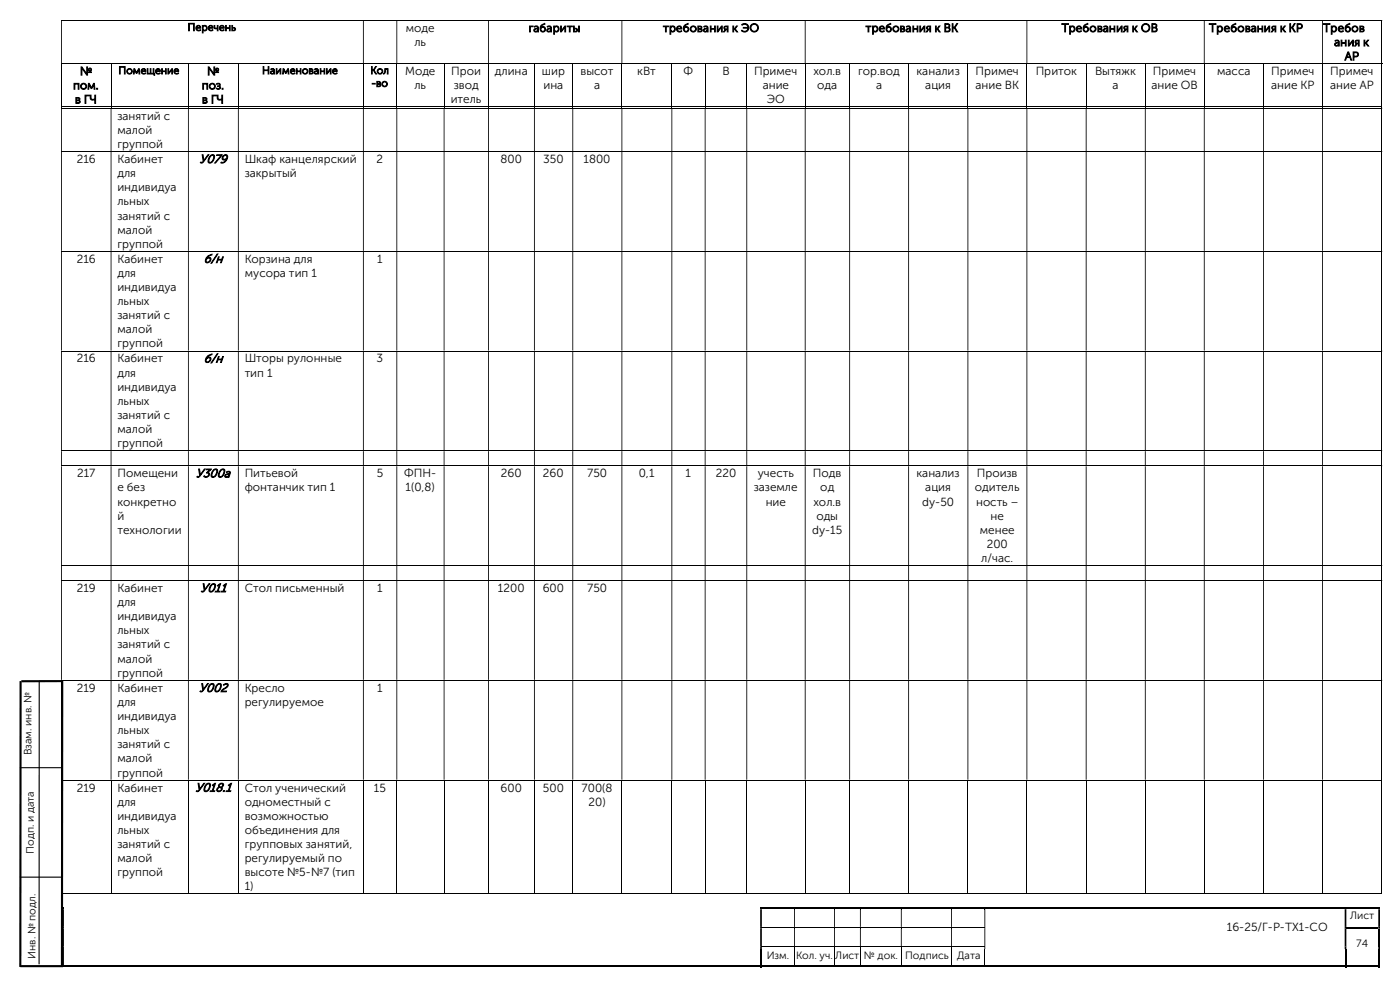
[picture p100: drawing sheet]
<svg xmlns="http://www.w3.org/2000/svg" width="420mm" height="297mm" viewBox="0 0 420 297" stroke-linecap="round" stroke-linejoin="round" font-family="sans-serif">
<defs><g id="words">
<g font-size="3.7">
<text x="59.8" y="48.9">У079</text>
<text x="61.1" y="78.7">б/н</text>
<text x="61.1" y="108.6">б/н</text>
<text x="58.7" y="143">У300а</text>
<text x="60.1" y="177.4">У011</text>
<text x="59.6" y="207.3">У002</text>
<text x="58.5" y="237.2">У018.1</text>
</g>
<g font-size="3.5">
<text x="121.8" y="9.6">моде</text>
<text x="158.6" y="9.6">габариты</text>
<text x="198.9" y="9.6">требования к ЭО</text>
<text x="259.7" y="9.6">требования к ВК</text>
<text x="318.5" y="9.6">Требования к ОВ</text>
<text x="362.7" y="9.6">Требования к КР</text>
<text x="396.9" y="9.6">Требов</text>
<text x="124.3" y="13.8">ль</text>
<text x="400.2" y="13.8">ания к</text>
<text x="24" y="22.5">№</text>
<text x="62.1" y="22.5">№</text>
<text x="121.5" y="22.5">Моде</text>
<text x="135.4" y="22.5">Прои</text>
<text x="148.5" y="22.5">длина</text>
<text x="162.6" y="22.5">шир</text>
<text x="174.2" y="22.5">высот</text>
<text x="191.2" y="22.5">кВт</text>
<text x="205.1" y="22.5">Ф</text>
<text x="216.7" y="22.5">В</text>
<text x="226.2" y="22.5">Примеч</text>
<text x="244" y="22.5">хол.в</text>
<text x="257.4" y="22.5">гор.вод</text>
<text x="275" y="22.5">канализ</text>
<text x="292.7" y="22.5">Примеч</text>
<text x="310.7" y="22.5">Приток</text>
<text x="328.5" y="22.5">Вытяжк</text>
<text x="345.9" y="22.5">Примеч</text>
<text x="365.1" y="22.5">масса</text>
<text x="381.3" y="22.5">Примеч</text>
<text x="399.1" y="22.5">Примеч</text>
<text x="403.4" y="18">АР</text>
<text x="21.9" y="26.8">пом.</text>
<text x="60.5" y="26.8">поз.</text>
<text x="124.3" y="26.8">ль</text>
<text x="136.1" y="26.8">звод</text>
<text x="163" y="26.8">ина</text>
<text x="178.2" y="26.8">а</text>
<text x="228.8" y="26.8">ание</text>
<text x="245.2" y="26.8">ода</text>
<text x="262.8" y="26.8">а</text>
<text x="277.6" y="26.8">ация</text>
<text x="292.7" y="26.8">ание ВК</text>
<text x="333.8" y="26.8">а</text>
<text x="345.4" y="26.8">ание ОВ</text>
<text x="381.3" y="26.8">ание КР</text>
<text x="399" y="26.8">ание АР</text>
<text x="22.5" y="31">в ГЧ</text>
<text x="35.2" y="35.9">занятий с</text>
<text x="60.6" y="31">в ГЧ</text>
<text x="135.2" y="31">итель</text>
<text x="230" y="31">ЭО</text>
<text x="35.2" y="40.1">малой</text>
<text x="35.2" y="44.4">группой</text>
<text x="23" y="48.9">216</text>
<text x="35.2" y="53.1">для</text>
<text x="35.2" y="48.9">Кабинет</text>
<text x="73.4" y="48.9">Шкаф канцелярский</text>
<text x="73.4" y="53.1">закрытый</text>
<text x="113" y="48.9">2</text>
<text x="150.2" y="48.9">800</text>
<text x="163" y="48.9">350</text>
<text x="175.1" y="48.9">1800</text>
<text x="35.2" y="57.3">индивидуа</text>
<text x="35.2" y="61.6">льных</text>
<text x="35.2" y="65.8">занятий с</text>
<text x="35.2" y="70">малой</text>
<text x="35.2" y="74.3">группой</text>
<text x="23" y="78.7">216</text>
<text x="35.2" y="83">для</text>
<text x="35.2" y="78.7">Кабинет</text>
<text x="73.4" y="78.7">Корзина для</text>
<text x="73.4" y="83">мусора тип 1</text>
<text x="113.2" y="78.7">1</text>
<text x="35.2" y="87.2">индивидуа</text>
<text x="35.2" y="91.4">льных</text>
<text x="35.2" y="95.7">занятий с</text>
<text x="35.2" y="99.9">малой</text>
<text x="35.2" y="104.1">группой</text>
<text x="23" y="108.6">216</text>
<text x="35.2" y="112.9">для</text>
<text x="35.2" y="108.6">Кабинет</text>
<text x="73.4" y="108.6">Шторы рулонные</text>
<text x="73.4" y="112.9">тип 1</text>
<text x="113" y="108.6">3</text>
<text x="35.2" y="117.1">индивидуа</text>
<text x="35.2" y="121.3">льных</text>
<text x="35.2" y="125.6">занятий с</text>
<text x="35.2" y="129.8">малой</text>
<text x="35.2" y="134">группой</text>
<text x="23.1" y="143">217</text>
<text x="35.2" y="143">Помещени</text>
<text x="73.4" y="143">Питьевой</text>
<text x="113" y="143">5</text>
<text x="121.3" y="143">ФПН-</text>
<text x="150.3" y="143">260</text>
<text x="162.9" y="143">260</text>
<text x="176.2" y="143">750</text>
<text x="191.6" y="143">0,1</text>
<text x="205.7" y="143">1</text>
<text x="214.7" y="143">220</text>
<text x="227.3" y="143">учесть</text>
<text x="243.9" y="143">Подв</text>
<text x="275" y="143">канализ</text>
<text x="293" y="143">Произв</text>
<text x="35.2" y="147.3">е без</text>
<text x="73.4" y="147.3">фонтанчик тип 1</text>
<text x="121.7" y="147.3">1(0,8)</text>
<text x="226.1" y="147.3">заземле</text>
<text x="246.1" y="147.3">од</text>
<text x="277.6" y="147.3">ация</text>
<text x="292.4" y="147.3">одитель</text>
<text x="35.2" y="151.5">конкретно</text>
<text x="35.2" y="155.7">й</text>
<text x="229.7" y="151.5">ние</text>
<text x="244" y="151.5">хол.в</text>
<text x="244.9" y="155.7">оды</text>
<text x="276.6" y="151.5">dy-50</text>
<text x="292.8" y="151.5">ность –</text>
<text x="297.2" y="155.7">не</text>
<text x="35.2" y="160">технологии</text>
<text x="243.6" y="160">dy-15</text>
<text x="294" y="160">менее</text>
<text x="296" y="164.2">200</text>
<text x="294.4" y="168.4">л/час.</text>
<text x="23" y="177.4">219</text>
<text x="35.2" y="177.4">Кабинет</text>
<text x="73.4" y="177.4">Стол письменный</text>
<text x="113.2" y="177.4">1</text>
<text x="149.4" y="177.4">1200</text>
<text x="162.8" y="177.4">600</text>
<text x="176.1" y="177.4">750</text>
<text x="35.2" y="181.7">для</text>
<text x="35.2" y="185.9">индивидуа</text>
<text x="35.2" y="190.1">льных</text>
<text x="35.2" y="194.4">занятий с</text>
<text x="35.2" y="198.6">малой</text>
<text x="35.2" y="202.8">группой</text>
<text x="23" y="207.3">219</text>
<text x="35.2" y="207.3">Кабинет</text>
<text x="73.4" y="207.3">Кресло</text>
<text x="113.2" y="207.3">1</text>
<text x="35.2" y="211.6">для</text>
<text x="35.2" y="215.8">индивидуа</text>
<text x="73.4" y="211.6">регулируемое</text>
<text x="35.2" y="220">льных</text>
<text x="35.2" y="224.3">занятий с</text>
<text x="35.2" y="228.5">малой</text>
<text x="35.2" y="232.7">группой</text>
<text x="23" y="237.2">219</text>
<text x="35.2" y="237.2">Кабинет</text>
<text x="73.4" y="237.2">Стол ученический</text>
<text x="112.2" y="237.2">15</text>
<text x="150.2" y="237.2">600</text>
<text x="162.9" y="237.2">500</text>
<text x="174.5" y="237.2">700(8</text>
<text x="35.2" y="241.5">для</text>
<text x="35.2" y="245.7">индивидуа</text>
<text x="73.4" y="241.5">одноместный с</text>
<text x="73.4" y="245.7">возможностью</text>
<text x="176.6" y="241.5">20)</text>
<text x="35.2" y="249.9">льных</text>
<text x="73.4" y="249.9">объединения для</text>
<text x="35.2" y="254.2">занятий с</text>
<text x="73.4" y="254.2">групповых занятий,</text>
<text x="35.2" y="258.4">малой</text>
<text x="35.2" y="262.6">группой</text>
<text x="73.4" y="258.4">регулируемый по</text>
<text x="73.4" y="262.6">высоте №5-№7 (тип</text>
<text x="73.4" y="266.9">1)</text>
<text x="368" y="279">16-25/Г-Р-ТХ1-СО</text>
</g>
<g font-size="3.2">
<text x="56.3" y="9.2">Перечень</text>
<text x="35.5" y="22.2">Помещение</text>
<text x="78.6" y="22.2">Наименование</text>
<text x="111.1" y="22.2">Кол</text>
<text x="111.4" y="26">-во</text>
<text x="9.5" y="226.4" transform="rotate(-90 9.5 226.4)">Взам. инв. №</text>
<text x="10.2" y="255.9" transform="rotate(-90 10.2 255.9)">Подп. и дата</text>
<text x="405" y="275.5">Лист</text>
<text x="10.6" y="287.4" transform="rotate(-90 10.6 287.4)">Инв. № подл.</text>
<text x="230" y="287.4">Изм.</text>
<text x="238.8" y="287.4">Кол. уч.</text>
<text x="250.6" y="287.4">Лист</text>
<text x="259.2" y="287.4">№ док.</text>
<text x="271.6" y="287.4">Подпись</text>
<text x="287.1" y="287.4">Дата</text>
<text x="406.9" y="283.8">74</text>
</g>
</g></defs>
<g fill="none" stroke="#000" stroke-width=".3">
<path d="M18.3 6.1h396.1M18.3 19.1h396.4M18.5 19.2v13M33.3 19.2v13M56.5 19.2v13M71.5 19.2v13M109 19.2v13M119 19.2v13M133.2 19.2v13M146.6 19.2v13M160.3 19.2v13M171.8 19.2v13"/>
<path d="M186.6 19.2v13M201.5 19.2v13M211.5 19.2v13M224 19.2v13M241.6 19.2v13M254.9 19.2v13M272.6 19.2v13M290.4 19.2v13M308.1 19.2v13M325.8 19.2v13M343.6 19.2v13M361.3 19.2v13"/>
<path d="M379.1 19.2v13M396.7 19.2v13M414.5 6.3v12.7M414.5 19.2v13M18.3 32h14.9M18.3 32.4h396.1M33.4 32h23M56.6 32h14.8M71.6 32h37.3M109.1 32h9.8M119.2 32h13.9M133.3 32h13.1"/>
<path d="M146.7 32h13.5M160.4 32h11.3M172 32h14.4M186.7 32h14.7M201.7 32h9.7M211.7 32h12.2M224.2 32h17.2M241.7 32h13.1M255 32h17.5M272.7 32h17.5M290.5 32h17.4M308.2 32h17.5"/>
<path d="M326 32h17.5M343.7 32h17.4M361.4 32h17.5M379.2 32h17.4M396.9 32h17.5M414.5 32.6v12.7M18.3 45.4h396.1M414.5 45.6v29.6M18.3 75.3h396.1M414.5 75.4v29.7M18.3 105.2h396.1M414.5 105.3v29.7"/>
<path d="M18.3 135.1h396.1M18.3 139.6h396.1M414.5 135.2v4.3M414.5 139.7v29.7M18.3 169.5h396.1M18.3 174h396.1M414.5 169.6v4.3M414.5 174.1v29.7M18.3 203.9h396.1M414.5 204v29.7M18.3 233.8h396.1M18.5 233.9v34.2"/>
<path d="M33.3 233.9v34.2M56.5 233.9v34.2M71.5 233.9v34.2M109 233.9v34.2M119 233.9v34.2M133.2 233.9v34.2M146.6 233.9v34.2M160.3 233.9v34.2M171.8 233.9v34.2M186.6 233.9v34.2M201.5 233.9v34.2M211.5 233.9v34.2"/>
<path d="M224 233.9v34.2M241.6 233.9v34.2M254.9 233.9v34.2M272.6 233.9v34.2M290.4 233.9v34.2M308.1 233.9v34.2M325.8 233.9v34.2M343.6 233.9v34.2M361.3 233.9v34.2M379.1 233.9v34.2M396.7 233.9v34.2M414.5 233.9v34.2"/>
<path d="M18.3 267.9h14.9M33.4 267.9h23M56.6 267.9h14.8M71.6 267.9h37.3M109.1 267.9h9.8M119.2 267.9h13.9M133.3 267.9h13.1M146.7 267.9h13.5M160.4 267.9h11.3M172 267.9h14.4M186.7 267.9h14.7M201.7 267.9h9.7"/>
<path d="M211.7 267.9h12.2M224.2 267.9h17.2M228.6 277.9h9.6M238.5 277.9h11.7M241.7 267.9h13.1M250.5 277.9h7.5M255 267.9h17.5M258.2 277.9h12.1M270.5 277.9h14.8M272.7 267.9h17.5M285.6 277.9h9.7M290.5 267.9h17.4"/>
<path d="M308.2 267.9h17.5M326 267.9h17.5M343.7 267.9h17.4M361.4 267.9h17.5M379.2 267.9h17.4M396.9 267.9h17.5M228.6 283.8h9.6M238.3 284.4v5M238.5 283.8h11.7M250.4 284.4v5M250.5 283.8h7.5M258.1 284.4v5"/>
<path d="M258.2 283.8h12.1M270.4 284.4v5M270.5 283.8h14.8M285.5 284.4v5M285.6 283.8h9.7M295.4 284.4v5"/>
</g>
<g fill="#000">
<path d="M414.4 6h.3v.3h-.3zM18.3 6.3h.3v12.7h-.3zM108.9 6.3h.2v12.7h-.2zM118.9 6.3h.3v12.7h-.3zM146.4 6.3h.3v12.7h-.3zM186.4 6.3h.3v12.7h-.3zM241.4 6.3h.3v12.7h-.3zM307.9 6.3h.3v12.7h-.3zM361.1 6.3h.3v12.7h-.3zM396.6 6.3h.3v12.7h-.3z" fill-rule="evenodd"/>
<path d="M414.4 32.3h.3v.3h-.3zM18.3 32.6h.3v12.7h-.3zM33.2 32.6h.2v12.7h-.2zM56.4 32.6h.2v12.7h-.2zM71.4 32.6h.2v12.7h-.2zM108.9 32.6h.2v12.7h-.2zM118.9 32.6h.3v12.7h-.3zM133.1 32.6h.2v12.7h-.2zM146.4 32.6h.3v12.7h-.3zM160.2 32.6h.2v12.7h-.2zM171.7 32.6h.3v12.7h-.3zM186.4 32.6h.3v12.7h-.3zM201.4 32.6h.3v12.7h-.3zM211.4 32.6h.3v12.7h-.3zM223.9 32.6h.3v12.7h-.3zM241.4 32.6h.3v12.7h-.3zM254.8 32.6h.2v12.7h-.2zM272.5 32.6h.2v12.7h-.2zM290.2 32.6h.3v12.7h-.3zM307.9 32.6h.3v12.7h-.3zM325.7 32.6h.3v12.7h-.3zM343.5 32.6h.2v12.7h-.2zM361.1 32.6h.3v12.7h-.3zM378.9 32.6h.3v12.7h-.3zM396.6 32.6h.3v12.7h-.3z" fill-rule="evenodd"/>
<path d="M414.4 45.3h.3v.3h-.3zM18.3 45.6h.3v29.6h-.3zM33.2 45.6h.2v29.6h-.2zM56.4 45.6h.2v29.6h-.2zM71.4 45.6h.2v29.6h-.2zM108.9 45.6h.2v29.6h-.2zM118.9 45.6h.3v29.6h-.3zM133.1 45.6h.2v29.6h-.2zM146.4 45.6h.3v29.6h-.3zM160.2 45.6h.2v29.6h-.2zM171.7 45.6h.3v29.6h-.3zM186.4 45.6h.3v29.6h-.3zM201.4 45.6h.3v29.6h-.3zM211.4 45.6h.3v29.6h-.3zM223.9 45.6h.3v29.6h-.3zM241.4 45.6h.3v29.6h-.3zM254.8 45.6h.2v29.6h-.2zM272.5 45.6h.2v29.6h-.2zM290.2 45.6h.3v29.6h-.3zM307.9 45.6h.3v29.6h-.3zM325.7 45.6h.3v29.6h-.3zM343.5 45.6h.2v29.6h-.2zM361.1 45.6h.3v29.6h-.3zM378.9 45.6h.3v29.6h-.3zM396.6 45.6h.3v29.6h-.3z" fill-rule="evenodd"/>
<path d="M414.4 75.2h.3v.2h-.3zM18.3 75.4h.3v29.7h-.3zM33.2 75.4h.2v29.7h-.2zM56.4 75.4h.2v29.7h-.2zM71.4 75.4h.2v29.7h-.2zM108.9 75.4h.2v29.7h-.2zM118.9 75.4h.3v29.7h-.3zM133.1 75.4h.2v29.7h-.2zM146.4 75.4h.3v29.7h-.3zM160.2 75.4h.2v29.7h-.2zM171.7 75.4h.3v29.7h-.3zM186.4 75.4h.3v29.7h-.3zM201.4 75.4h.3v29.7h-.3zM211.4 75.4h.3v29.7h-.3zM223.9 75.4h.3v29.7h-.3zM241.4 75.4h.3v29.7h-.3zM254.8 75.4h.2v29.7h-.2zM272.5 75.4h.2v29.7h-.2zM290.2 75.4h.3v29.7h-.3zM307.9 75.4h.3v29.7h-.3zM325.7 75.4h.3v29.7h-.3zM343.5 75.4h.2v29.7h-.2zM361.1 75.4h.3v29.7h-.3zM378.9 75.4h.3v29.7h-.3zM396.6 75.4h.3v29.7h-.3z" fill-rule="evenodd"/>
<path d="M414.4 105.1h.3v.2h-.3zM18.3 105.3h.3v29.7h-.3zM33.2 105.3h.2v29.7h-.2zM56.4 105.3h.2v29.7h-.2zM71.4 105.3h.2v29.7h-.2zM108.9 105.3h.2v29.7h-.2zM118.9 105.3h.3v29.7h-.3zM133.1 105.3h.2v29.7h-.2zM146.4 105.3h.3v29.7h-.3zM160.2 105.3h.2v29.7h-.2zM171.7 105.3h.3v29.7h-.3zM186.4 105.3h.3v29.7h-.3zM201.4 105.3h.3v29.7h-.3zM211.4 105.3h.3v29.7h-.3zM223.9 105.3h.3v29.7h-.3zM241.4 105.3h.3v29.7h-.3zM254.8 105.3h.2v29.7h-.2zM272.5 105.3h.2v29.7h-.2zM290.2 105.3h.3v29.7h-.3zM307.9 105.3h.3v29.7h-.3zM325.7 105.3h.3v29.7h-.3zM343.5 105.3h.2v29.7h-.2zM361.1 105.3h.3v29.7h-.3zM378.9 105.3h.3v29.7h-.3zM396.6 105.3h.3v29.7h-.3z" fill-rule="evenodd"/>
<path d="M414.4 135h.3v.2h-.3zM18.3 135.2h.3v4.3h-.3zM33.2 135.2h.2v4.3h-.2zM56.4 135.2h.2v4.3h-.2zM71.4 135.2h.2v4.3h-.2zM108.9 135.2h.2v4.3h-.2zM118.9 135.2h.3v4.3h-.3zM133.1 135.2h.2v4.3h-.2zM146.4 135.2h.3v4.3h-.3zM160.2 135.2h.2v4.3h-.2zM171.7 135.2h.3v4.3h-.3zM186.4 135.2h.3v4.3h-.3zM201.4 135.2h.3v4.3h-.3zM211.4 135.2h.3v4.3h-.3zM223.9 135.2h.3v4.3h-.3zM241.4 135.2h.3v4.3h-.3zM254.8 135.2h.2v4.3h-.2zM272.5 135.2h.2v4.3h-.2zM290.2 135.2h.3v4.3h-.3zM307.9 135.2h.3v4.3h-.3zM325.7 135.2h.3v4.3h-.3zM343.5 135.2h.2v4.3h-.2zM361.1 135.2h.3v4.3h-.3zM378.9 135.2h.3v4.3h-.3zM396.6 135.2h.3v4.3h-.3z" fill-rule="evenodd"/>
<path d="M414.4 139.5h.3v.2h-.3zM18.3 139.7h.3v29.7h-.3zM33.2 139.7h.2v29.7h-.2zM56.4 139.7h.2v29.7h-.2zM71.4 139.7h.2v29.7h-.2zM108.9 139.7h.2v29.7h-.2zM118.9 139.7h.3v29.7h-.3zM133.1 139.7h.2v29.7h-.2zM146.4 139.7h.3v29.7h-.3zM160.2 139.7h.2v29.7h-.2zM171.7 139.7h.3v29.7h-.3zM186.4 139.7h.3v29.7h-.3zM201.4 139.7h.3v29.7h-.3zM211.4 139.7h.3v29.7h-.3zM223.9 139.7h.3v29.7h-.3zM241.4 139.7h.3v29.7h-.3zM254.8 139.7h.2v29.7h-.2zM272.5 139.7h.2v29.7h-.2zM290.2 139.7h.3v29.7h-.3zM307.9 139.7h.3v29.7h-.3zM325.7 139.7h.3v29.7h-.3zM343.5 139.7h.2v29.7h-.2zM361.1 139.7h.3v29.7h-.3zM378.9 139.7h.3v29.7h-.3zM396.6 139.7h.3v29.7h-.3z" fill-rule="evenodd"/>
<path d="M414.4 169.4h.3v.2h-.3zM18.3 169.6h.3v4.3h-.3zM33.2 169.6h.2v4.3h-.2zM56.4 169.6h.2v4.3h-.2zM71.4 169.6h.2v4.3h-.2zM108.9 169.6h.2v4.3h-.2zM118.9 169.6h.3v4.3h-.3zM133.1 169.6h.2v4.3h-.2zM146.4 169.6h.3v4.3h-.3zM160.2 169.6h.2v4.3h-.2zM171.7 169.6h.3v4.3h-.3zM186.4 169.6h.3v4.3h-.3zM201.4 169.6h.3v4.3h-.3zM211.4 169.6h.3v4.3h-.3zM223.9 169.6h.3v4.3h-.3zM241.4 169.6h.3v4.3h-.3zM254.8 169.6h.2v4.3h-.2zM272.5 169.6h.2v4.3h-.2zM290.2 169.6h.3v4.3h-.3zM307.9 169.6h.3v4.3h-.3zM325.7 169.6h.3v4.3h-.3zM343.5 169.6h.2v4.3h-.2zM361.1 169.6h.3v4.3h-.3zM378.9 169.6h.3v4.3h-.3zM396.6 169.6h.3v4.3h-.3z" fill-rule="evenodd"/>
<path d="M414.4 173.9h.3v.2h-.3zM18.3 174.1h.3v29.7h-.3zM33.2 174.1h.2v29.7h-.2zM56.4 174.1h.2v29.7h-.2zM71.4 174.1h.2v29.7h-.2zM108.9 174.1h.2v29.7h-.2zM118.9 174.1h.3v29.7h-.3zM133.1 174.1h.2v29.7h-.2zM146.4 174.1h.3v29.7h-.3zM160.2 174.1h.2v29.7h-.2zM171.7 174.1h.3v29.7h-.3zM186.4 174.1h.3v29.7h-.3zM201.4 174.1h.3v29.7h-.3zM211.4 174.1h.3v29.7h-.3zM223.9 174.1h.3v29.7h-.3zM241.4 174.1h.3v29.7h-.3zM254.8 174.1h.2v29.7h-.2zM272.5 174.1h.2v29.7h-.2zM290.2 174.1h.3v29.7h-.3zM307.9 174.1h.3v29.7h-.3zM325.7 174.1h.3v29.7h-.3zM343.5 174.1h.2v29.7h-.2zM361.1 174.1h.3v29.7h-.3zM378.9 174.1h.3v29.7h-.3zM396.6 174.1h.3v29.7h-.3z" fill-rule="evenodd"/>
<path d="M414.4 203.8h.3v.2h-.3zM18.3 204h.3v29.7h-.3zM33.2 204h.2v29.7h-.2zM56.4 204h.2v29.7h-.2zM71.4 204h.2v29.7h-.2zM108.9 204h.2v29.7h-.2zM118.9 204h.3v29.7h-.3zM133.1 204h.2v29.7h-.2zM146.4 204h.3v29.7h-.3zM160.2 204h.2v29.7h-.2zM171.7 204h.3v29.7h-.3zM186.4 204h.3v29.7h-.3zM201.4 204h.3v29.7h-.3zM211.4 204h.3v29.7h-.3zM223.9 204h.3v29.7h-.3zM241.4 204h.3v29.7h-.3zM254.8 204h.2v29.7h-.2zM272.5 204h.2v29.7h-.2zM290.2 204h.3v29.7h-.3zM307.9 204h.3v29.7h-.3zM325.7 204h.3v29.7h-.3zM343.5 204h.2v29.7h-.2zM361.1 204h.3v29.7h-.3zM378.9 204h.3v29.7h-.3zM396.6 204h.3v29.7h-.3z" fill-rule="evenodd"/>
<path d="M18.8 272.5h.4v5.3h-.4zM228 272.5h.6v5.3h-.6zM238.2 272.5h.3v5.3h-.3zM250.2 272.5h.3v5.3h-.3zM258 272.5h.2v5.3h-.2zM270.3 272.5h.2v5.3h-.2zM285.3 272.5h.3v5.3h-.3zM295.3 272.5h.3v5.3h-.3zM403.4 272.5h.5v5.3h-.5zM413.5 272.5h.5v5.3h-.5z" fill-rule="evenodd"/>
<path d="M18.8 277.8h.4v.5h-.4zM228 277.8h.6v.5h-.6z" fill-rule="evenodd"/>
<path d="M228 271.9h.6v.6h-.6z" fill-rule="evenodd"/>
<path d="M238.2 271.9h12v.6h-12z" fill-rule="evenodd"/>
<path d="M250.2 271.9h7.8v.6h-7.8z" fill-rule="evenodd"/>
<path d="M258 271.9h12.3v.6h-12.3z" fill-rule="evenodd"/>
<path d="M270.3 271.9h15v.6h-15z" fill-rule="evenodd"/>
<path d="M285.3 271.9h10v.6h-10z" fill-rule="evenodd"/>
<path d="M295.3 271.9h108.1v.6h-108.1z" fill-rule="evenodd"/>
<path d="M295.3 277.8h.3v.5h-.3zM403.4 277.8h.5v.5h-.5z" fill-rule="evenodd"/>
<path d="M403.4 271.9h.5v.6h-.5z" fill-rule="evenodd"/>
<path d="M413.5 271.9h.5v.6h-.5z" fill-rule="evenodd"/>
<path d="M413.5 277.8h.5v.5h-.5zM18.8 278.3h.4v5.3h-.4zM228 278.3h.6v5.3h-.6zM238.2 278.3h.3v5.3h-.3zM250.2 278.3h.3v5.3h-.3zM258 278.3h.2v5.3h-.2zM270.3 278.3h.2v5.3h-.2zM285.3 278.3h.3v5.3h-.3zM295.3 278.3h.3v5.3h-.3zM403.4 278.3h.5v5.3h-.5z" fill-rule="evenodd"/>
<path d="M18.8 283.6h.4v.8h-.4zM228 283.6h.6v.8h-.6z" fill-rule="evenodd"/>
<path d="M228 284.4h.6v5.5h-.6z" fill-rule="evenodd"/>
<path d="M238.2 289.4h12v.5h-12z" fill-rule="evenodd"/>
<path d="M250.2 289.4h7.8v.5h-7.8z" fill-rule="evenodd"/>
<path d="M258 289.4h12.3v.5h-12.3z" fill-rule="evenodd"/>
<path d="M270.3 289.4h15v.5h-15z" fill-rule="evenodd"/>
<path d="M285.3 289.4h10v.5h-10z" fill-rule="evenodd"/>
<path d="M295.3 283.6h.3v.8h-.3zM403.4 283.6h.5v.8h-.5zM413.5 283.6h.5v.8h-.5zM18.8 284.4h.4v5h-.4z" fill-rule="evenodd"/>
<path d="M295.3 289.4h108.1v.5h-108.1z" fill-rule="evenodd"/>
<path d="M403.4 284.4h.5v5.5h-.5z" fill-rule="evenodd"/>
<path d="M413.5 284.4h.5v5.5h-.5z" fill-rule="evenodd"/>
</g>
<g fill="#000">
<path d="M414.4 31.9h.3v.3h-.3zM414.4 233.7h.3v.2h-.3zM18.8 271.9h.4v.6h-.4zM228.6 271.9h9.6v.6h-9.6zM238.2 272.5h.3zM238.2 277.8h.3v.5h-.3zM250.2 272.5h.3zM250.2 277.8h.3v.5h-.3zM258 272.5h.2zM258 277.8h.2v.5h-.2zM270.3 272.5h.2zM270.3 277.8h.2v.5h-.2z"/>
<path d="M285.3 272.5h.3zM285.3 277.8h.3v.5h-.3zM295.3 272.5h.3zM403.9 271.9h9.6v.6h-9.6zM403.9 277.8h9.6v.5h-9.6zM413.5 278.3h.5v5.3h-.5zM414.4 267.8h.3v.3h-.3zM18.8 289.4h209.2v.5h-209.2zM228.6 289.4h9.6v.5h-9.6zM238.2 283.6h.3v.8h-.3zM250.2 283.6h.3v.8h-.3zM258 283.6h.2v.8h-.2z"/>
<path d="M270.3 283.6h.2v.8h-.2zM285.3 283.6h.3v.8h-.3zM403.9 289.4h9.6v.5h-9.6zM413.5 289.4h.5v.5h-.5z"/>
</g>
<path d="M6.2 204.1l-.1 85.7M18.7 204.1l-.1 85.7M18.9 204.1l-12.5 .1M6.1 289.6h12.8" fill="none" stroke="#000" stroke-width=".64" stroke-linecap="butt"/>
<path d="M11.8 204.1l-.1 84.9M6 230.1h12.6M6 262.9h12.4" fill="none" stroke="#000" stroke-width=".34"/>
<use href="#words"/>
</svg>
